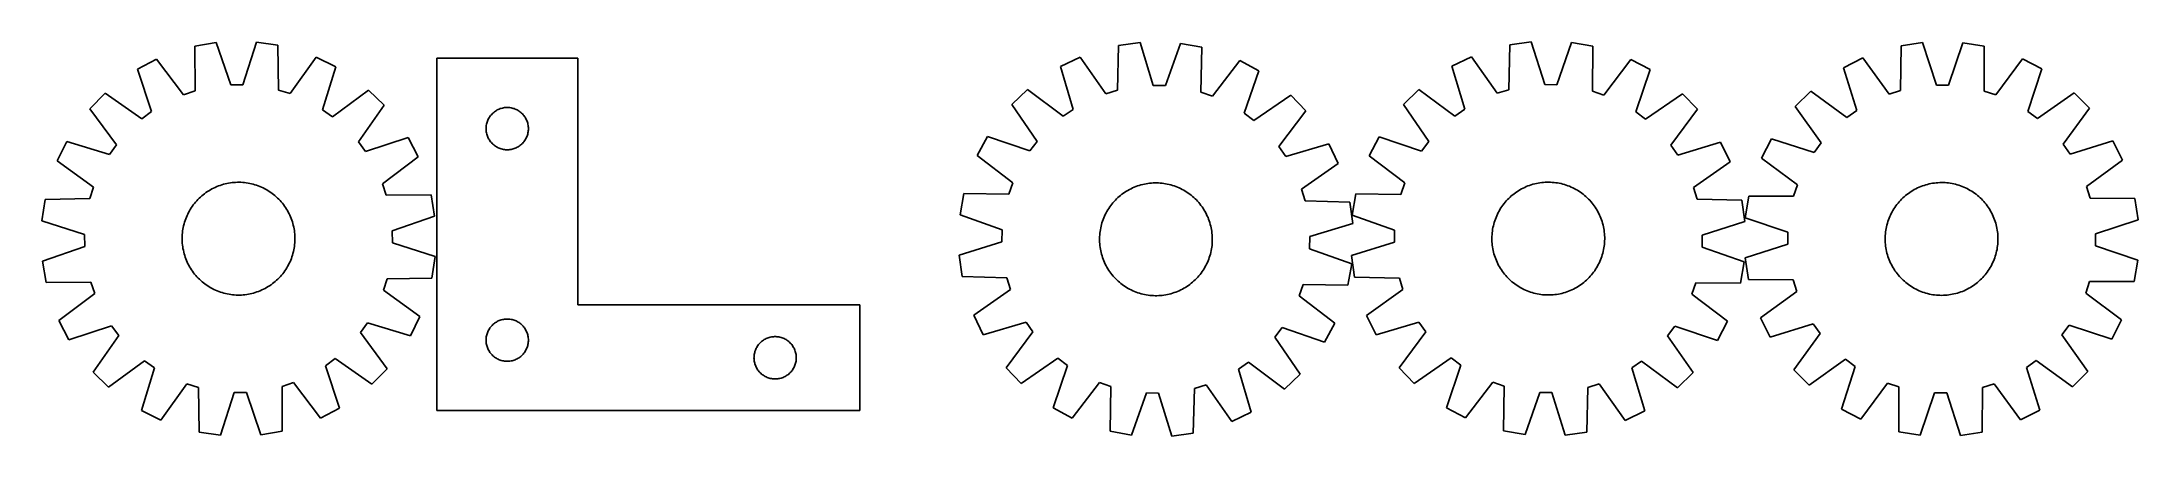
# Model space of a CAD drawing. Header units: millimetres. Extents: x 7 to 1493, y 7 to 286.
import ezdxf

# ---------------------------------------------------------------- set-up
doc = ezdxf.new("R2010")
doc.units = ezdxf.units.MM
doc.layers.add('CUT', color=7, linetype='CONTINUOUS', true_color=0x000000)

msp = doc.modelspace()

# ---------------------------------------------------------------- linework, layer by layer
at = {"layer": 'CUT'}
for p, q in [((130.291671, 285.606727), (115.123759, 283.025057)), ((115.123759, 283.025057), (115.314137, 251.261265)), ((140.62036, 255.568536), (130.291671, 285.606727)), ((158.828628, 285.935222), (149.194136, 255.66723)), ((174.051948, 283.703393), (158.828628, 285.935222)), ((174.592804, 251.943635), (174.051948, 283.703393)), ((770.315181, 283.54067), (769.442664, 251.788293)), ((785.56098, 285.613389), (770.315181, 283.54067)), ((794.878835, 255.246428), (785.56098, 285.613389)), ((814.09295, 284.986879), (803.451112, 255.058196)), ((829.233072, 282.24694), (814.09295, 284.986879)), ((1047.75063, 283.886315), (1047.065534, 252.129341)), ((1062.98393, 286.04898), (1047.75063, 283.886315)), ((1072.480852, 255.737543), (1062.98393, 286.04898)), ((1091.5191, 285.59088), (1081.054091, 255.59991)), ((1106.67513, 282.940349), (1091.5191, 285.59088)), ((1106.340491, 251.177749), (1106.67513, 282.940349)), ((1325.267408, 283.350011), (1324.90669, 251.587697)), ((1340.477825, 285.668146), (1325.267408, 283.350011)), ((1350.283831, 255.455284), (1340.477825, 285.668146)), ((1369.016186, 285.501507), (1358.858028, 255.405218)), ((1384.198496, 283.005906), (1369.016186, 285.501507)), ((1384.188274, 251.241545), (1384.198496, 283.005906)), ((88.085011, 273.894235), (74.45725, 266.75178)), ((107.19049, 248.517958), (88.085011, 273.894235)), ((201.293718, 275.197406), (182.777448, 249.388057)), ((215.082283, 268.370545), (201.293718, 275.197406)), ((205.782362, 237.998087), (215.082283, 268.370545)), ((386.720519, 274.546693), (286.720519, 274.546693)), ((286.720519, 274.546693), (286.720519, 24.546693)), ((386.720519, 99.546693), (386.720519, 274.546693)), ((742.986063, 275.319653), (729.126952, 268.63717)), ((729.126952, 268.63717), (738.109163, 238.169241)), ((761.231777, 249.318332), (742.986063, 275.319653)), ((828.710971, 250.486869), (829.233072, 282.24694)), ((856.174985, 272.83423), (836.805525, 247.65887)), ((869.727409, 265.549839), (856.174985, 272.83423)), ((1020.470509, 275.504141), (1006.65108, 268.739976)), ((1006.65108, 268.739976), (1015.81296, 238.325593)), ((1038.869368, 249.610962), (1020.470509, 275.504141)), ((1133.672129, 273.686817), (1114.451594, 248.397575)), ((1147.26731, 266.482541), (1133.672129, 273.686817)), ((1298.074319, 274.689656), (1284.324695, 267.784702)), ((1284.324695, 267.784702), (1293.796727, 237.465477)), ((1316.736672, 248.985739), (1298.074319, 274.689656)), ((1411.288596, 274.028584), (1392.327349, 248.544357)), ((1424.956647, 266.963535), (1411.288596, 274.028584)), ((74.45725, 266.75178), (84.453862, 236.601448)), ((149.194136, 255.66723), (140.62036, 255.568536)), ((803.451112, 255.058196), (794.878835, 255.246428)), ((859.41646, 235.505554), (869.727409, 265.549839)), ((1081.054091, 255.59991), (1072.480852, 255.737543)), ((1137.133866, 236.377923), (1147.26731, 266.482541)), ((1358.858028, 255.405218), (1350.283831, 255.455284)), ((1415.131198, 236.756991), (1424.956647, 266.963535)), ((51.563452, 249.712419), (40.809821, 238.70833)), ((40.809821, 238.70833), (59.634128, 213.122784)), ((77.575543, 231.482063), (51.563452, 249.712419)), ((115.314137, 251.261265), (107.19049, 248.517958)), ((182.777448, 249.388057), (174.592804, 251.943635)), ((212.776704, 233.038394), (205.782362, 237.998087)), ((238.36225, 251.862701), (212.776704, 233.038394)), ((231.135984, 215.096979), (249.366339, 241.10907)), ((249.366339, 241.10907), (238.36225, 251.862701)), ((329.670868, 237.786875), (330.361803, 238.132227)), ((330.361803, 238.132227), (331.069601, 238.441552)), ((331.069601, 238.441552), (331.792383, 238.714031)), ((331.792383, 238.714031), (332.528235, 238.948941)), ((332.528235, 238.948941), (333.275203, 239.145658)), ((333.275203, 239.145658), (334.031308, 239.303662)), ((334.031308, 239.303662), (334.794544, 239.422533)), ((334.794544, 239.422533), (335.562887, 239.501956)), ((335.562887, 239.501956), (336.3343, 239.54172)), ((336.3343, 239.54172), (337.106738, 239.54172)), ((337.106738, 239.54172), (337.878151, 239.501956)), ((337.878151, 239.501956), (338.646494, 239.422533)), ((338.646494, 239.422533), (339.409731, 239.303662)), ((339.409731, 239.303662), (340.165835, 239.145658)), ((340.165835, 239.145658), (340.912804, 238.948941)), ((340.912804, 238.948941), (341.648655, 238.714031)), ((341.648655, 238.714031), (342.371438, 238.441552)), ((342.371438, 238.441552), (343.079235, 238.132227)), ((343.079235, 238.132227), (343.77017, 237.786875)), ((705.67585, 252.373356), (694.560053, 241.735235)), ((694.560053, 241.735235), (712.517751, 215.53417)), ((731.063405, 233.282866), (705.67585, 252.373356)), ((738.109163, 238.169241), (731.063405, 233.282866)), ((769.442664, 251.788293), (761.231777, 249.318332)), ((836.805525, 247.65887), (828.710971, 250.486869)), ((892.442004, 248.272311), (866.240938, 230.314613)), ((903.080125, 237.156514), (892.442004, 248.272311)), ((983.296378, 252.338034), (972.243562, 241.634492)), ((972.243562, 241.634492), (990.355589, 215.539871)), ((1008.796165, 233.397717), (983.296378, 252.338034)), ((1015.81296, 238.325593), (1008.796165, 233.397717)), ((1047.065534, 252.129341), (1038.869368, 249.610962)), ((1114.451594, 248.397575), (1106.340491, 251.177749)), ((1170.083484, 249.339378), (1143.988863, 231.227351)), ((1161.846709, 212.786775), (1180.787026, 238.286562)), ((1180.787026, 238.286562), (1170.083484, 249.339378)), ((1261.138728, 251.145087), (1250.195807, 240.329218)), ((1250.195807, 240.329218), (1268.573401, 214.420942)), ((1286.830628, 232.466194), (1261.138728, 251.145087)), ((1324.90669, 251.587697), (1316.736672, 248.985739)), ((1392.327349, 248.544357), (1384.188274, 251.241545)), ((1447.946718, 250.054294), (1422.038442, 231.6767)), ((1440.083695, 213.419473), (1458.762587, 239.111373)), ((1458.762587, 239.111373), (1447.946718, 250.054294)), ((84.453862, 236.601448), (77.575543, 231.482063)), ((321.720519, 224.546693), (321.740408, 225.318874)), ((321.740408, 223.774511), (321.720519, 224.546693)), ((321.740408, 225.318874), (321.800021, 226.089008)), ((321.800021, 223.004378), (321.740408, 223.774511)), ((321.800021, 226.089008), (321.899201, 226.855051)), ((321.899201, 222.238334), (321.800021, 223.004378)), ((321.899201, 226.855051), (322.037684, 227.614974)), ((322.037684, 227.614974), (322.215103, 228.366759)), ((322.215103, 228.366759), (322.430988, 229.108415)), ((322.430988, 229.108415), (322.684767, 229.837974)), ((322.684767, 229.837974), (322.975766, 230.553501)), ((322.975766, 230.553501), (323.303213, 231.2531)), ((323.303213, 231.2531), (323.666241, 231.934914)), ((323.666241, 231.934914), (324.063886, 232.597136)), ((324.063886, 232.597136), (324.495094, 233.238009)), ((324.495094, 233.238009), (324.958722, 233.855835)), ((324.958722, 233.855835), (325.45354, 234.448974)), ((325.45354, 234.448974), (325.978236, 235.015855)), ((325.978236, 235.015855), (326.531419, 235.554973)), ((326.531419, 235.554973), (327.111621, 236.064899)), ((327.111621, 236.064899), (327.717305, 236.544281)), ((327.717305, 236.544281), (328.346863, 236.991848)), ((328.346863, 236.991848), (328.998627, 237.406412)), ((328.998627, 237.406412), (329.670868, 237.786875)), ((343.77017, 237.786875), (344.442411, 237.406412)), ((344.442411, 237.406412), (345.094175, 236.991848)), ((345.094175, 236.991848), (345.723733, 236.544281)), ((345.723733, 236.544281), (346.329417, 236.064899)), ((346.329417, 236.064899), (346.909619, 235.554973)), ((346.909619, 235.554973), (347.462802, 235.015855)), ((347.462802, 235.015855), (347.987498, 234.448974)), ((347.987498, 234.448974), (348.482316, 233.855835)), ((348.482316, 233.855835), (348.945944, 233.238009)), ((348.945944, 233.238009), (349.377153, 232.597136)), ((349.377153, 232.597136), (349.774798, 231.934914)), ((349.774798, 231.934914), (350.137825, 231.2531)), ((350.137825, 231.2531), (350.465273, 230.553501)), ((350.465273, 230.553501), (350.756271, 229.837974)), ((350.756271, 229.837974), (351.01005, 229.108415)), ((351.01005, 229.108415), (351.225935, 228.366759)), ((351.225935, 228.366759), (351.403354, 227.614974)), ((351.403354, 227.614974), (351.541838, 226.855051)), ((351.541838, 226.855051), (351.641017, 226.089008)), ((351.641017, 223.004378), (351.541838, 222.238334)), ((351.641017, 226.089008), (351.70063, 225.318874)), ((351.70063, 223.774511), (351.641017, 223.004378)), ((351.70063, 225.318874), (351.720519, 224.546693)), ((351.720519, 224.546693), (351.70063, 223.774511)), ((866.240938, 230.314613), (859.41646, 235.505554)), ((883.989635, 211.768959), (903.080125, 237.156514)), ((1143.988863, 231.227351), (1137.133866, 236.377923)), ((1293.796727, 237.465477), (1286.830628, 232.466194)), ((1422.038442, 231.6767), (1415.131198, 236.756991)), ((24.301976, 215.428362), (17.475116, 201.639797)), ((54.674435, 206.128442), (24.301976, 215.428362)), ((59.634128, 213.122784), (54.674435, 206.128442)), ((236.255368, 208.21866), (231.135984, 215.096979)), ((266.4057, 218.215272), (236.255368, 208.21866)), ((273.548156, 204.587511), (266.4057, 218.215272)), ((322.037684, 221.478412), (321.899201, 222.238334)), ((322.215103, 220.726626), (322.037684, 221.478412)), ((322.430988, 219.98497), (322.215103, 220.726626)), ((322.684767, 219.255411), (322.430988, 219.98497)), ((322.975766, 218.539884), (322.684767, 219.255411)), ((323.303213, 217.840286), (322.975766, 218.539884)), ((323.666241, 217.158472), (323.303213, 217.840286)), ((324.063886, 216.49625), (323.666241, 217.158472)), ((324.495094, 215.855376), (324.063886, 216.49625)), ((324.958722, 215.23755), (324.495094, 215.855376)), ((325.45354, 214.644411), (324.958722, 215.23755)), ((325.978236, 214.07753), (325.45354, 214.644411)), ((326.531419, 213.538412), (325.978236, 214.07753)), ((327.111621, 213.028486), (326.531419, 213.538412)), ((327.717305, 212.549104), (327.111621, 213.028486)), ((328.346863, 212.101537), (327.717305, 212.549104)), ((328.998627, 211.686973), (328.346863, 212.101537)), ((329.670868, 211.306511), (328.998627, 211.686973)), ((330.361803, 210.961159), (329.670868, 211.306511)), ((331.069601, 210.651833), (330.361803, 210.961159)), ((331.792383, 210.379354), (331.069601, 210.651833)), ((332.528235, 210.144445), (331.792383, 210.379354)), ((333.275203, 209.947727), (332.528235, 210.144445)), ((334.031308, 209.789723), (333.275203, 209.947727)), ((334.794544, 209.670853), (334.031308, 209.789723)), ((335.562887, 209.59143), (334.794544, 209.670853)), ((336.3343, 209.551666), (335.562887, 209.59143)), ((337.106738, 209.551666), (336.3343, 209.551666)), ((337.878151, 209.59143), (337.106738, 209.551666)), ((338.646494, 209.670853), (337.878151, 209.59143)), ((339.409731, 209.789723), (338.646494, 209.670853)), ((340.165835, 209.947727), (339.409731, 209.789723)), ((340.912804, 210.144445), (340.165835, 209.947727)), ((341.648655, 210.379354), (340.912804, 210.144445)), ((342.371438, 210.651833), (341.648655, 210.379354)), ((343.079235, 210.961159), (342.371438, 210.651833)), ((343.77017, 211.306511), (343.079235, 210.961159)), ((344.442411, 211.686973), (343.77017, 211.306511)), ((345.094175, 212.101537), (344.442411, 211.686973)), ((345.723733, 212.549104), (345.094175, 212.101537)), ((346.329417, 213.028486), (345.723733, 212.549104)), ((346.909619, 213.538412), (346.329417, 213.028486)), ((347.462802, 214.07753), (346.909619, 213.538412)), ((347.987498, 214.644411), (347.462802, 214.07753)), ((348.482316, 215.23755), (347.987498, 214.644411)), ((348.945944, 215.855376), (348.482316, 215.23755)), ((349.377153, 216.49625), (348.945944, 215.855376)), ((349.774798, 217.158472), (349.377153, 216.49625)), ((350.137825, 217.840286), (349.774798, 217.158472)), ((350.465273, 218.539884), (350.137825, 217.840286)), ((350.756271, 219.255411), (350.465273, 218.539884)), ((351.01005, 219.98497), (350.756271, 219.255411)), ((351.225935, 220.726626), (351.01005, 219.98497)), ((351.403354, 221.478412), (351.225935, 220.726626)), ((351.541838, 222.238334), (351.403354, 221.478412)), ((677.282524, 219.02064), (669.998133, 205.468216)), ((707.32681, 208.709691), (677.282524, 219.02064)), ((712.517751, 215.53417), (707.32681, 208.709691)), ((888.87601, 204.723201), (883.989635, 211.768959)), ((919.343938, 213.705412), (888.87601, 204.723201)), ((926.026422, 199.846301), (919.343938, 213.705412)), ((955.100399, 218.818318), (947.896123, 205.223137)), ((985.205018, 208.684874), (955.100399, 218.818318)), ((990.355589, 215.539871), (985.205018, 208.684874)), ((1166.774585, 205.76998), (1161.846709, 212.786775)), ((1197.188968, 214.93186), (1166.774585, 205.76998)), ((1203.953133, 201.112431), (1197.188968, 214.93186)), ((1233.286566, 217.339147), (1226.221517, 203.671096)), ((1263.49311, 207.513698), (1233.286566, 217.339147)), ((1268.573401, 214.420942), (1263.49311, 207.513698)), ((1445.082977, 206.453374), (1440.083695, 213.419473)), ((1475.402202, 215.925406), (1445.082977, 206.453374)), ((1482.307156, 202.175782), (1475.402202, 215.925406)), ((17.475116, 201.639797), (43.284465, 183.123527)), ((248.171879, 185.482032), (273.548156, 204.587511)), ((669.998133, 205.468216), (695.173493, 186.098756)), ((900.025101, 181.600587), (926.026422, 199.846301)), ((947.896123, 205.223137), (973.185365, 186.002602)), ((1178.059954, 182.713572), (1203.953133, 201.112431)), ((1226.221517, 203.671096), (1251.705745, 184.709849)), ((1456.603239, 183.513429), (1482.307156, 202.175782)), ((43.284465, 183.123527), (40.728887, 174.938884)), ((121.039529, 177.634855), (122.029604, 178.40865)), ((122.029604, 178.40865), (123.043495, 179.150965)), ((123.043495, 179.150965), (124.080203, 179.861067)), ((124.080203, 179.861067), (125.138703, 180.538254)), ((125.138703, 180.538254), (126.217953, 181.181859)), ((126.217953, 181.181859), (127.316886, 181.791246)), ((127.316886, 181.791246), (128.434418, 182.365814)), ((128.434418, 182.365814), (129.569447, 182.904996)), ((129.569447, 182.904996), (130.720851, 183.40826)), ((130.720851, 183.40826), (131.887495, 183.875109)), ((131.887495, 183.875109), (133.068228, 184.305083)), ((133.068228, 184.305083), (134.261884, 184.697757)), ((134.261884, 184.697757), (135.467285, 185.052743)), ((135.467285, 185.052743), (136.683241, 185.369692)), ((136.683241, 185.369692), (137.908554, 185.64829)), ((137.908554, 185.64829), (139.142012, 185.888262)), ((139.142012, 185.888262), (140.3824, 186.089373)), ((140.3824, 186.089373), (141.628492, 186.251422)), ((141.628492, 186.251422), (142.87906, 186.374251)), ((142.87906, 186.374251), (144.132869, 186.457738)), ((144.132869, 186.457738), (145.388682, 186.501801)), ((145.388682, 186.501801), (146.645259, 186.506396)), ((146.645259, 186.506396), (147.90136, 186.471519)), ((147.90136, 186.471519), (149.155746, 186.397204)), ((149.155746, 186.397204), (150.407179, 186.283524)), ((150.407179, 186.283524), (151.654423, 186.130592)), ((151.654423, 186.130592), (152.896248, 185.938558)), ((152.896248, 185.938558), (154.131429, 185.707613)), ((154.131429, 185.707613), (155.358746, 185.437983)), ((155.358746, 185.437983), (156.576988, 185.129936)), ((156.576988, 185.129936), (157.784953, 184.783775)), ((157.784953, 184.783775), (158.981448, 184.399841)), ((158.981448, 184.399841), (160.165294, 183.978514)), ((160.165294, 183.978514), (161.335321, 183.52021)), ((161.335321, 183.52021), (162.490375, 183.02538)), ((162.490375, 183.02538), (163.629317, 182.494513)), ((163.629317, 182.494513), (164.751021, 181.928133)), ((164.751021, 181.928133), (165.854381, 181.326799)), ((165.854381, 181.326799), (166.938309, 180.691105)), ((166.938309, 180.691105), (168.001734, 180.021677)), ((168.001734, 180.021677), (169.043607, 179.319176)), ((169.043607, 179.319176), (170.0629, 178.584296)), ((170.0629, 178.584296), (171.058607, 177.817762)), ((250.915185, 177.358385), (248.171879, 185.482032)), ((660.585423, 178.526303), (657.845485, 163.386181)), ((692.345495, 178.004202), (660.585423, 178.526303)), ((695.173493, 186.098756), (692.345495, 178.004202)), ((772.701375, 178.01154), (773.716786, 178.751776)), ((773.716786, 178.751776), (774.754946, 179.459751)), ((774.754946, 179.459751), (775.814833, 180.134768)), ((775.814833, 180.134768), (776.895399, 180.776159)), ((776.895399, 180.776159), (777.995579, 181.383293)), ((777.995579, 181.383293), (779.114286, 181.95557)), ((779.114286, 181.95557), (780.250417, 182.492424)), ((780.250417, 182.492424), (781.402851, 182.993328)), ((781.402851, 182.993328), (782.570449, 183.457785)), ((782.570449, 183.457785), (783.752061, 183.885338)), ((783.752061, 183.885338), (784.946519, 184.275564)), ((784.946519, 184.275564), (786.152645, 184.628079)), ((786.152645, 184.628079), (787.369248, 184.942535)), ((787.369248, 184.942535), (788.595129, 185.218622)), ((788.595129, 185.218622), (789.829077, 185.456066)), ((789.829077, 185.456066), (791.069874, 185.654634)), ((791.069874, 185.654634), (792.316296, 185.814129)), ((792.316296, 185.814129), (793.567113, 185.934395)), ((793.567113, 185.934395), (794.82109, 186.015312)), ((794.82109, 186.015312), (796.076991, 186.056801)), ((796.076991, 186.056801), (797.333574, 186.058821)), ((797.333574, 186.058821), (798.589602, 186.021369)), ((798.589602, 186.021369), (799.843833, 185.944483)), ((799.843833, 185.944483), (801.09503, 185.828239)), ((801.09503, 185.828239), (802.341958, 185.672751)), ((802.341958, 185.672751), (803.583387, 185.478173)), ((803.583387, 185.478173), (804.818092, 185.244697)), ((804.818092, 185.244697), (806.044853, 184.972553)), ((806.044853, 184.972553), (807.262462, 184.662009)), ((807.262462, 184.662009), (808.469714, 184.313373)), ((808.469714, 184.313373), (809.665421, 183.926988)), ((809.665421, 183.926988), (810.8484, 183.503236)), ((810.8484, 183.503236), (812.017486, 183.042534)), ((812.017486, 183.042534), (813.171524, 182.545338)), ((813.171524, 182.545338), (814.309375, 182.012138)), ((814.309375, 182.012138), (815.429916, 181.443461)), ((815.429916, 181.443461), (816.532042, 180.839867)), ((816.532042, 180.839867), (817.614664, 180.201952)), ((817.614664, 180.201952), (818.676715, 179.530346)), ((818.676715, 179.530346), (819.717146, 178.825712)), ((819.717146, 178.825712), (820.734931, 178.088744)), ((902.495062, 173.3897), (900.025101, 181.600587)), ((973.185365, 186.002602), (970.405191, 177.891498)), ((1050.759629, 178.373107), (1051.770653, 179.119323)), ((1051.770653, 179.119323), (1052.804617, 179.833413)), ((1052.804617, 179.833413), (1053.860501, 180.514673)), ((1053.860501, 180.514673), (1054.937263, 181.162431)), ((1054.937263, 181.162431), (1056.03384, 181.776048)), ((1056.03384, 181.776048), (1057.14915, 182.354917)), ((1057.14915, 182.354917), (1058.282093, 182.898468)), ((1058.282093, 182.898468), (1059.43155, 183.406165)), ((1059.43155, 183.406165), (1060.596387, 183.877505)), ((1060.596387, 183.877505), (1061.775454, 184.312025)), ((1061.775454, 184.312025), (1062.967588, 184.709294)), ((1062.967588, 184.709294), (1064.171612, 185.068922)), ((1064.171612, 185.068922), (1065.386339, 185.390553)), ((1065.386339, 185.390553), (1066.610569, 185.67387)), ((1066.610569, 185.67387), (1067.843093, 185.918593)), ((1067.843093, 185.918593), (1069.082697, 186.124481)), ((1069.082697, 186.124481), (1070.328156, 186.29133)), ((1070.328156, 186.29133), (1071.578241, 186.418976)), ((1071.578241, 186.418976), (1072.831719, 186.507293)), ((1072.831719, 186.507293), (1074.087353, 186.556194)), ((1074.087353, 186.556194), (1075.343903, 186.56563)), ((1075.343903, 186.56563), (1076.600129, 186.535592)), ((1076.600129, 186.535592), (1077.854792, 186.46611)), ((1077.854792, 186.46611), (1079.106653, 186.357253)), ((1079.106653, 186.357253), (1080.354478, 186.209127)), ((1080.354478, 186.209127), (1081.597034, 186.021879)), ((1081.597034, 186.021879), (1082.833095, 185.795694)), ((1082.833095, 185.795694), (1084.061441, 185.530795)), ((1084.061441, 185.530795), (1085.280861, 185.227444)), ((1085.280861, 185.227444), (1086.490151, 184.885939)), ((1086.490151, 184.885939), (1087.688117, 184.506618)), ((1087.688117, 184.506618), (1088.873577, 184.089855)), ((1088.873577, 184.089855), (1090.045361, 183.636062)), ((1090.045361, 183.636062), (1091.202313, 183.145686)), ((1091.202313, 183.145686), (1092.343291, 182.619211)), ((1092.343291, 182.619211), (1093.46717, 182.057157)), ((1093.46717, 182.057157), (1094.572839, 181.460079)), ((1094.572839, 181.460079), (1095.659207, 180.828565)), ((1095.659207, 180.828565), (1096.725204, 180.163239)), ((1096.725204, 180.163239), (1097.769776, 179.464757)), ((1097.769776, 179.464757), (1098.791892, 178.73381)), ((1098.791892, 178.73381), (1099.790545, 177.971118)), ((1180.578333, 174.517406), (1178.059954, 182.713572)), ((1251.705745, 184.709849), (1249.008556, 176.570774)), ((1329.353884, 177.873038), (1330.357234, 178.629541)), ((1330.357234, 178.629541), (1331.383851, 179.354154)), ((1331.383851, 179.354154), (1332.432722, 180.046163)), ((1332.432722, 180.046163), (1333.502812, 180.704884)), ((1333.502812, 180.704884), (1334.593065, 181.329669)), ((1334.593065, 181.329669), (1335.702405, 181.919899)), ((1335.702405, 181.919899), (1336.829737, 182.474992)), ((1336.829737, 182.474992), (1337.973949, 182.994402)), ((1337.973949, 182.994402), (1339.133911, 183.477615)), ((1339.133911, 183.477615), (1340.308479, 183.924154)), ((1340.308479, 183.924154), (1341.496493, 184.333578)), ((1341.496493, 184.333578), (1342.696782, 184.705484)), ((1342.696782, 184.705484), (1343.90816, 185.039505)), ((1343.90816, 185.039505), (1345.129432, 185.33531)), ((1345.129432, 185.33531), (1346.359394, 185.592608)), ((1346.359394, 185.592608), (1347.59683, 185.811146)), ((1347.59683, 185.811146), (1348.84052, 185.990706)), ((1348.84052, 185.990706), (1350.089236, 186.131113)), ((1350.089236, 186.131113), (1351.341747, 186.232228)), ((1351.341747, 186.232228), (1352.596815, 186.29395)), ((1352.596815, 186.29395), (1353.853203, 186.316219)), ((1353.853203, 186.316219), (1355.109671, 186.299013)), ((1355.109671, 186.299013), (1356.364978, 186.242349)), ((1356.364978, 186.242349), (1357.617886, 186.146283)), ((1357.617886, 186.146283), (1358.867158, 186.010909)), ((1358.867158, 186.010909), (1360.111561, 185.836362)), ((1360.111561, 185.836362), (1361.349868, 185.622813)), ((1361.349868, 185.622813), (1362.580856, 185.370473)), ((1362.580856, 185.370473), (1363.803311, 185.079592)), ((1363.803311, 185.079592), (1365.016025, 184.750456)), ((1365.016025, 184.750456), (1366.217803, 184.38339)), ((1366.217803, 184.38339), (1367.407457, 183.978756)), ((1367.407457, 183.978756), (1368.583815, 183.536954)), ((1368.583815, 183.536954), (1369.745715, 183.05842)), ((1369.745715, 183.05842), (1370.892011, 182.543626)), ((1370.892011, 182.543626), (1372.021571, 181.993079)), ((1372.021571, 181.993079), (1373.13328, 181.407325)), ((1373.13328, 181.407325), (1374.226042, 180.786939)), ((1374.226042, 180.786939), (1375.298778, 180.132535)), ((1375.298778, 180.132535), (1376.35043, 179.444759)), ((1376.35043, 179.444759), (1377.379958, 178.724288)), ((1377.379958, 178.724288), (1378.386349, 177.971835)), ((1459.205197, 175.343411), (1456.603239, 183.513429)), ((8.969129, 174.398028), (6.7373, 159.174707)), ((40.728887, 174.938884), (8.969129, 174.398028)), ((109.647142, 162.836455), (110.178009, 163.975396)), ((110.178009, 163.975396), (110.744389, 165.097101)), ((110.744389, 165.097101), (111.345723, 166.200461)), ((111.345723, 166.200461), (111.981417, 167.284389)), ((111.981417, 167.284389), (112.650845, 168.347814)), ((112.650845, 168.347814), (113.353346, 169.389687)), ((113.353346, 169.389687), (114.088226, 170.40898)), ((114.088226, 170.40898), (114.85476, 171.404687)), ((114.85476, 171.404687), (115.652192, 172.375825)), ((115.652192, 172.375825), (116.479734, 173.321436)), ((116.479734, 173.321436), (117.336571, 174.240587)), ((117.336571, 174.240587), (118.221856, 175.13237)), ((118.221856, 175.13237), (119.134715, 175.995906)), ((119.134715, 175.995906), (120.074249, 176.830342)), ((120.074249, 176.830342), (121.039529, 177.634855)), ((171.058607, 177.817762), (172.029746, 177.02033)), ((172.029746, 177.02033), (172.975357, 176.192788)), ((172.975357, 176.192788), (173.894507, 175.335951)), ((173.894507, 175.335951), (174.78629, 174.450666)), ((174.78629, 174.450666), (175.649826, 173.537806)), ((175.649826, 173.537806), (176.484262, 172.598273)), ((176.484262, 172.598273), (177.288775, 171.632992)), ((177.288775, 171.632992), (178.062571, 170.642918)), ((178.062571, 170.642918), (178.804886, 169.629027)), ((178.804886, 169.629027), (179.514987, 168.592319)), ((179.514987, 168.592319), (180.192174, 167.533818)), ((180.192174, 167.533818), (180.835779, 166.454569)), ((180.835779, 166.454569), (181.445166, 165.355636)), ((181.445166, 165.355636), (182.019734, 164.238103)), ((182.019734, 164.238103), (182.558917, 163.103075)), ((282.678978, 177.548762), (250.915185, 177.358385)), ((285.260647, 162.380851), (282.678978, 177.548762)), ((760.287025, 162.464755), (760.820225, 163.602606)), ((760.820225, 163.602606), (761.388903, 164.723147)), ((761.388903, 164.723147), (761.992497, 165.825273)), ((761.992497, 165.825273), (762.630411, 166.907895)), ((762.630411, 166.907895), (763.302017, 167.969946)), ((763.302017, 167.969946), (764.006652, 169.010378)), ((764.006652, 169.010378), (764.743619, 170.028162)), ((764.743619, 170.028162), (765.512192, 171.022296)), ((765.512192, 171.022296), (766.311613, 171.991798)), ((766.311613, 171.991798), (767.141092, 172.935711)), ((767.141092, 172.935711), (767.99981, 173.853104)), ((767.99981, 173.853104), (768.886921, 174.743071)), ((768.886921, 174.743071), (769.801548, 175.604734)), ((769.801548, 175.604734), (770.74279, 176.437243)), ((770.74279, 176.437243), (771.709717, 177.239775)), ((771.709717, 177.239775), (772.701375, 178.01154)), ((820.734931, 178.088744), (821.729065, 177.320171)), ((821.729065, 177.320171), (822.698567, 176.520751)), ((822.698567, 176.520751), (823.64248, 175.691272)), ((823.64248, 175.691272), (824.559873, 174.832554)), ((824.559873, 174.832554), (825.44984, 173.945443)), ((825.44984, 173.945443), (826.311503, 173.030815)), ((826.311503, 173.030815), (827.144011, 172.089573)), ((827.144011, 172.089573), (827.946544, 171.122646)), ((827.946544, 171.122646), (828.718309, 170.130988)), ((828.718309, 170.130988), (829.458545, 169.115578)), ((829.458545, 169.115578), (830.16652, 168.077417)), ((830.16652, 168.077417), (830.841536, 167.017531)), ((830.841536, 167.017531), (831.482928, 165.936964)), ((831.482928, 165.936964), (832.090062, 164.836784)), ((832.090062, 164.836784), (832.662338, 163.718077)), ((832.662338, 163.718077), (833.199193, 162.581946)), ((934.247439, 172.517182), (902.495062, 173.3897)), ((936.320158, 157.271384), (934.247439, 172.517182)), ((938.642591, 178.226138), (935.99206, 163.070108)), ((970.405191, 177.891498), (938.642591, 178.226138)), ((1038.437254, 162.753321), (1038.963729, 163.894299)), ((1038.963729, 163.894299), (1039.525783, 165.018178)), ((1039.525783, 165.018178), (1040.122862, 166.123847)), ((1040.122862, 166.123847), (1040.754376, 167.210215)), ((1040.754376, 167.210215), (1041.419701, 168.276212)), ((1041.419701, 168.276212), (1042.118183, 169.320784)), ((1042.118183, 169.320784), (1042.84913, 170.3429)), ((1042.84913, 170.3429), (1043.611823, 171.341553)), ((1043.611823, 171.341553), (1044.405507, 172.315756)), ((1044.405507, 172.315756), (1045.2294, 173.264549)), ((1045.2294, 173.264549), (1046.082689, 174.186994)), ((1046.082689, 174.186994), (1046.964532, 175.082181)), ((1046.964532, 175.082181), (1047.874058, 175.949227)), ((1047.874058, 175.949227), (1048.810369, 176.787277)), ((1048.810369, 176.787277), (1049.772543, 177.595503)), ((1049.772543, 177.595503), (1050.759629, 178.373107)), ((1099.790545, 177.971118), (1100.764748, 177.177433)), ((1100.764748, 177.177433), (1101.713541, 176.35354)), ((1101.713541, 176.35354), (1102.635986, 175.500251)), ((1102.635986, 175.500251), (1103.531173, 174.618408)), ((1103.531173, 174.618408), (1104.398219, 173.708882)), ((1104.398219, 173.708882), (1105.236269, 172.772571)), ((1105.236269, 172.772571), (1106.044495, 171.810397)), ((1106.044495, 171.810397), (1106.822099, 170.823311)), ((1106.822099, 170.823311), (1107.568315, 169.812288)), ((1107.568315, 169.812288), (1108.282405, 168.778323)), ((1108.282405, 168.778323), (1108.963665, 167.722439)), ((1108.963665, 167.722439), (1109.611423, 166.645677)), ((1109.611423, 166.645677), (1110.22504, 165.5491)), ((1110.22504, 165.5491), (1110.803909, 164.43379)), ((1110.803909, 164.43379), (1111.347461, 163.300847)), ((1212.335307, 173.83231), (1180.578333, 174.517406)), ((1214.497972, 158.59901), (1212.335307, 173.83231)), ((1217.244195, 176.580996), (1214.748594, 161.398686)), ((1249.008556, 176.570774), (1217.244195, 176.580996)), ((1317.706475, 163.274511), (1318.257022, 164.404071)), ((1318.257022, 164.404071), (1318.842776, 165.51578)), ((1318.842776, 165.51578), (1319.463162, 166.608542)), ((1319.463162, 166.608542), (1320.117566, 167.681278)), ((1320.117566, 167.681278), (1320.805342, 168.73293)), ((1320.805342, 168.73293), (1321.525813, 169.762458)), ((1321.525813, 169.762458), (1322.278266, 170.768849)), ((1322.278266, 170.768849), (1323.061959, 171.751107)), ((1323.061959, 171.751107), (1323.876119, 172.708265)), ((1323.876119, 172.708265), (1324.719942, 173.639376)), ((1324.719942, 173.639376), (1325.592596, 174.543523)), ((1325.592596, 174.543523), (1326.493219, 175.419814)), ((1326.493219, 175.419814), (1327.420923, 176.267382)), ((1327.420923, 176.267382), (1328.374791, 177.085393)), ((1328.374791, 177.085393), (1329.353884, 177.873038)), ((1378.386349, 177.971835), (1379.368607, 177.188142)), ((1379.368607, 177.188142), (1380.325765, 176.373982)), ((1380.325765, 176.373982), (1381.256876, 175.530159)), ((1381.256876, 175.530159), (1382.161024, 174.657505)), ((1382.161024, 174.657505), (1383.037314, 173.756882)), ((1383.037314, 173.756882), (1383.884883, 172.829178)), ((1383.884883, 172.829178), (1384.702893, 171.87531)), ((1384.702893, 171.87531), (1385.490538, 170.896217)), ((1385.490538, 170.896217), (1386.247041, 169.892867)), ((1386.247041, 169.892867), (1386.971654, 168.86625)), ((1386.971654, 168.86625), (1387.663663, 167.817379)), ((1387.663663, 167.817379), (1388.322384, 166.747289)), ((1388.322384, 166.747289), (1388.947169, 165.657036)), ((1388.947169, 165.657036), (1389.537399, 164.547696)), ((1389.537399, 164.547696), (1390.092493, 163.420364)), ((1490.967511, 174.982693), (1459.205197, 175.343411)), ((1493.285646, 159.772276), (1490.967511, 174.982693)), ((6.7373, 159.174707), (37.005292, 149.540216)), ((37.005292, 149.540216), (37.103986, 140.96644)), ((106.201003, 148.24744), (106.275318, 149.501826)), ((106.275318, 149.501826), (106.388998, 150.753258)), ((106.388998, 150.753258), (106.54193, 152.000503)), ((106.54193, 152.000503), (106.733964, 153.242328)), ((106.733964, 153.242328), (106.964909, 154.477508)), ((106.964909, 154.477508), (107.234538, 155.704825)), ((107.234538, 155.704825), (107.542586, 156.923067)), ((107.542586, 156.923067), (107.888747, 158.131032)), ((107.888747, 158.131032), (108.272681, 159.327528)), ((108.272681, 159.327528), (108.694008, 160.511374)), ((108.694008, 160.511374), (109.152312, 161.681401)), ((109.152312, 161.681401), (109.647142, 162.836455)), ((182.558917, 163.103075), (183.062181, 161.951671)), ((183.062181, 161.951671), (183.52903, 160.785026)), ((183.52903, 160.785026), (183.959003, 159.604294)), ((183.959003, 159.604294), (184.351677, 158.410638)), ((184.351677, 158.410638), (184.706663, 157.205237)), ((184.706663, 157.205237), (185.023612, 155.98928)), ((185.023612, 155.98928), (185.30221, 154.763968)), ((185.30221, 154.763968), (185.542183, 153.53051)), ((185.542183, 153.53051), (185.743293, 152.290122)), ((185.743293, 152.290122), (185.905343, 151.044029)), ((185.905343, 151.044029), (186.028172, 149.793462)), ((186.028172, 149.793462), (186.111659, 148.539653)), ((255.222456, 152.052162), (285.260647, 162.380851)), ((255.32115, 143.478386), (255.222456, 152.052162)), ((657.845485, 163.386181), (687.774167, 152.744343)), ((687.774167, 152.744343), (687.585936, 144.172066)), ((756.810994, 147.882833), (756.88788, 149.137064)), ((756.88788, 149.137064), (757.004124, 150.388261)), ((757.004124, 150.388261), (757.159612, 151.635189)), ((757.159612, 151.635189), (757.35419, 152.876618)), ((757.35419, 152.876618), (757.587667, 154.111323)), ((757.587667, 154.111323), (757.859811, 155.338085)), ((757.859811, 155.338085), (758.170354, 156.555693)), ((758.170354, 156.555693), (758.518991, 157.762946)), ((758.518991, 157.762946), (758.905376, 158.958652)), ((758.905376, 158.958652), (759.329128, 160.141632)), ((759.329128, 160.141632), (759.789829, 161.310717)), ((759.789829, 161.310717), (760.287025, 162.464755)), ((833.199193, 162.581946), (833.700096, 161.429513)), ((833.700096, 161.429513), (834.164554, 160.261914)), ((834.164554, 160.261914), (834.592106, 159.080303)), ((834.592106, 159.080303), (834.982333, 157.885845)), ((834.982333, 157.885845), (835.334848, 156.679719)), ((835.334848, 156.679719), (835.649304, 155.463115)), ((835.649304, 155.463115), (835.92539, 154.237235)), ((835.92539, 154.237235), (836.162835, 153.003287)), ((836.162835, 153.003287), (836.361403, 151.76249)), ((836.361403, 151.76249), (836.520898, 150.516067)), ((836.520898, 150.516067), (836.641164, 149.265251)), ((836.641164, 149.265251), (836.722081, 148.011273)), ((905.953196, 147.953529), (936.320158, 157.271384)), ((935.99206, 163.070108), (965.983031, 152.605099)), ((965.983031, 152.605099), (965.845397, 144.03186)), ((1035.047348, 148.151137), (1035.11683, 149.4058)), ((1035.11683, 149.4058), (1035.225687, 150.657661)), ((1035.225687, 150.657661), (1035.373813, 151.905486)), ((1035.373813, 151.905486), (1035.561061, 153.148042)), ((1035.561061, 153.148042), (1035.787246, 154.384103)), ((1035.787246, 154.384103), (1036.052145, 155.612449)), ((1036.052145, 155.612449), (1036.355496, 156.831869)), ((1036.355496, 156.831869), (1036.697001, 158.041159)), ((1036.697001, 158.041159), (1037.076322, 159.239125)), ((1037.076322, 159.239125), (1037.493085, 160.424585)), ((1037.493085, 160.424585), (1037.946878, 161.596369)), ((1037.946878, 161.596369), (1038.437254, 162.753321)), ((1111.347461, 163.300847), (1111.855157, 162.15139)), ((1111.855157, 162.15139), (1112.326497, 160.986553)), ((1112.326497, 160.986553), (1112.761017, 159.807486)), ((1112.761017, 159.807486), (1113.158286, 158.615352)), ((1113.158286, 158.615352), (1113.517914, 157.411328)), ((1113.517914, 157.411328), (1113.839545, 156.196601)), ((1113.839545, 156.196601), (1114.122862, 154.972372)), ((1114.122862, 154.972372), (1114.367585, 153.739847)), ((1114.367585, 153.739847), (1114.573473, 152.500243)), ((1114.573473, 152.500243), (1114.740322, 151.254784)), ((1114.740322, 151.254784), (1114.867968, 150.004699)), ((1114.867968, 150.004699), (1114.956285, 148.751221)), ((1114.956285, 148.751221), (1115.005186, 147.495587)), ((1184.048902, 140.528849), (1184.186535, 149.102088)), ((1184.186535, 149.102088), (1214.497972, 158.59901)), ((1214.748594, 161.398686), (1244.844883, 151.240528)), ((1244.844883, 151.240528), (1244.794817, 142.666331)), ((1313.951088, 147.492171), (1314.007752, 148.747478)), ((1314.007752, 148.747478), (1314.103818, 150.000386)), ((1314.103818, 150.000386), (1314.239192, 151.249658)), ((1314.239192, 151.249658), (1314.413739, 152.494061)), ((1314.413739, 152.494061), (1314.627288, 153.732368)), ((1314.627288, 153.732368), (1314.879628, 154.963356)), ((1314.879628, 154.963356), (1315.170509, 156.185811)), ((1315.170509, 156.185811), (1315.499645, 157.398525)), ((1315.499645, 157.398525), (1315.866711, 158.600303)), ((1315.866711, 158.600303), (1316.271345, 159.789957)), ((1316.271345, 159.789957), (1316.713147, 160.966315)), ((1316.713147, 160.966315), (1317.191681, 162.128215)), ((1317.191681, 162.128215), (1317.706475, 163.274511)), ((1390.092493, 163.420364), (1390.611902, 162.276152)), ((1390.611902, 162.276152), (1391.095115, 161.11619)), ((1391.095115, 161.11619), (1391.541654, 159.941622)), ((1391.541654, 159.941622), (1391.951078, 158.753608)), ((1391.951078, 158.753608), (1392.322984, 157.553319)), ((1392.322984, 157.553319), (1392.657005, 156.341941)), ((1392.657005, 156.341941), (1392.95281, 155.120669)), ((1392.95281, 155.120669), (1393.210108, 153.890707)), ((1393.210108, 153.890707), (1393.428646, 152.653271)), ((1393.428646, 152.653271), (1393.608207, 151.409581)), ((1393.608207, 151.409581), (1393.748613, 150.160865)), ((1393.748613, 150.160865), (1393.849728, 148.908354)), ((1393.849728, 148.908354), (1393.91145, 147.653286)), ((1463.022718, 141.392073), (1463.072784, 149.96627)), ((1463.072784, 149.96627), (1493.285646, 159.772276)), ((37.103986, 140.96644), (7.065795, 130.63775)), ((106.166126, 146.991338), (106.201003, 148.24744)), ((106.170721, 145.734761), (106.166126, 146.991338)), ((106.214783, 144.478949), (106.170721, 145.734761)), ((106.29827, 143.22514), (106.214783, 144.478949)), ((106.421099, 141.974572), (106.29827, 143.22514)), ((106.583149, 140.728479), (106.421099, 141.974572)), ((106.784259, 139.488092), (106.583149, 140.728479)), ((107.024232, 138.254633), (106.784259, 139.488092)), ((107.30283, 137.029321), (107.024232, 138.254633)), ((107.619779, 135.813365), (107.30283, 137.029321)), ((107.974765, 134.607964), (107.619779, 135.813365)), ((108.367439, 133.414308), (107.974765, 134.607964)), ((184.437695, 134.887569), (184.053761, 133.691074)), ((184.783856, 136.095534), (184.437695, 134.887569)), ((185.091904, 137.313776), (184.783856, 136.095534)), ((185.361533, 138.541093), (185.091904, 137.313776)), ((185.592479, 139.776274), (185.361533, 138.541093)), ((185.784512, 141.018099), (185.592479, 139.776274)), ((185.937444, 142.265343), (185.784512, 141.018099)), ((186.051124, 143.516776), (185.937444, 142.265343)), ((186.125439, 144.771162), (186.051124, 143.516776)), ((186.111659, 148.539653), (186.155721, 147.28384)), ((186.160316, 146.027263), (186.125439, 144.771162)), ((186.155721, 147.28384), (186.160316, 146.027263)), ((285.589142, 133.843894), (255.32115, 143.478386)), ((283.357313, 118.620574), (285.589142, 133.843894)), ((687.585936, 144.172066), (657.218975, 134.854211)), ((657.218975, 134.854211), (659.291693, 119.608412)), ((756.773543, 146.626806), (756.810994, 147.882833)), ((756.775562, 145.370222), (756.773543, 146.626806)), ((756.817051, 144.114322), (756.775562, 145.370222)), ((756.897969, 142.860344), (756.817051, 144.114322)), ((757.018234, 141.609527), (756.897969, 142.860344)), ((757.17773, 140.363105), (757.018234, 141.609527)), ((757.376298, 139.122308), (757.17773, 140.363105)), ((757.613742, 137.88836), (757.376298, 139.122308)), ((757.889828, 136.66248), (757.613742, 137.88836)), ((758.204284, 135.445876), (757.889828, 136.66248)), ((758.556799, 134.23975), (758.204284, 135.445876)), ((758.947026, 133.045292), (758.556799, 134.23975)), ((835.020142, 134.362649), (834.633757, 133.166943)), ((835.368778, 135.569902), (835.020142, 134.362649)), ((835.679321, 136.78751), (835.368778, 135.569902)), ((835.951466, 138.014272), (835.679321, 136.78751)), ((836.184942, 139.248976), (835.951466, 138.014272)), ((836.37952, 140.490406), (836.184942, 139.248976)), ((836.535008, 141.737334), (836.37952, 140.490406)), ((836.651252, 142.988531), (836.535008, 141.737334)), ((836.728138, 144.242762), (836.651252, 142.988531)), ((836.722081, 148.011273), (836.76357, 146.755373)), ((836.76559, 145.498789), (836.728138, 144.242762)), ((836.76357, 146.755373), (836.76559, 145.498789)), ((905.764965, 139.381251), (905.953196, 147.953529)), ((935.693647, 128.739414), (905.764965, 139.381251)), ((965.845397, 144.03186), (935.53396, 134.534938)), ((935.53396, 134.534938), (937.696625, 119.301638)), ((1035.01731, 146.894911), (1035.047348, 148.151137)), ((1035.026747, 145.638361), (1035.01731, 146.894911)), ((1035.075647, 144.382727), (1035.026747, 145.638361)), ((1035.163964, 143.129249), (1035.075647, 144.382727)), ((1035.29161, 141.879164), (1035.163964, 143.129249)), ((1035.45846, 140.633705), (1035.29161, 141.879164)), ((1035.664347, 139.394101), (1035.45846, 140.633705)), ((1035.90907, 138.161577), (1035.664347, 139.394101)), ((1036.192387, 136.937347), (1035.90907, 138.161577)), ((1036.514018, 135.72262), (1036.192387, 136.937347)), ((1036.873646, 134.518596), (1036.514018, 135.72262)), ((1037.270916, 133.326462), (1036.873646, 134.518596)), ((1112.95561, 133.894823), (1112.538847, 132.709363)), ((1113.334931, 135.092789), (1112.95561, 133.894823)), ((1113.676436, 136.302079), (1113.334931, 135.092789)), ((1113.979787, 137.521499), (1113.676436, 136.302079)), ((1114.244686, 138.749845), (1113.979787, 137.521499)), ((1114.470871, 139.985906), (1114.244686, 138.749845)), ((1114.658119, 141.228462), (1114.470871, 139.985906)), ((1114.806245, 142.476287), (1114.658119, 141.228462)), ((1114.915102, 143.728148), (1114.806245, 142.476287)), ((1114.984584, 144.982811), (1114.915102, 143.728148)), ((1115.014622, 146.239037), (1114.984584, 144.982811)), ((1115.005186, 147.495587), (1115.014622, 146.239037)), ((1214.039873, 130.06384), (1184.048902, 140.528849)), ((1244.794817, 142.666331), (1214.581955, 132.860325)), ((1313.933882, 146.235703), (1313.951088, 147.492171)), ((1313.956151, 144.979315), (1313.933882, 146.235703)), ((1314.017873, 143.724247), (1313.956151, 144.979315)), ((1314.118988, 142.471736), (1314.017873, 143.724247)), ((1314.259395, 141.22302), (1314.118988, 142.471736)), ((1314.438955, 139.97933), (1314.259395, 141.22302)), ((1314.657493, 138.741893), (1314.438955, 139.97933)), ((1314.914791, 137.511932), (1314.657493, 138.741893)), ((1315.210596, 136.29066), (1314.914791, 137.511932)), ((1315.544617, 135.079282), (1315.210596, 136.29066)), ((1315.916523, 133.878993), (1315.544617, 135.079282)), ((1316.325948, 132.690979), (1315.916523, 133.878993)), ((1392.00089, 134.032298), (1391.596256, 132.842644)), ((1392.367956, 135.234076), (1392.00089, 134.032298)), ((1392.697092, 136.44679), (1392.367956, 135.234076)), ((1392.987974, 137.669245), (1392.697092, 136.44679)), ((1393.240313, 138.900233), (1392.987974, 137.669245)), ((1393.453862, 140.13854), (1393.240313, 138.900233)), ((1393.62841, 141.382943), (1393.453862, 140.13854)), ((1393.763783, 142.632215), (1393.62841, 141.382943)), ((1393.859849, 143.885123), (1393.763783, 142.632215)), ((1393.916513, 145.14043), (1393.859849, 143.885123)), ((1393.91145, 147.653286), (1393.933719, 146.396898)), ((1393.933719, 146.396898), (1393.916513, 145.14043)), ((1493.119007, 131.233915), (1463.022718, 141.392073)), ((7.065795, 130.63775), (9.647464, 115.469839)), ((108.797412, 132.233575), (108.367439, 133.414308)), ((109.264261, 131.066931), (108.797412, 132.233575)), ((109.767525, 129.915527), (109.264261, 131.066931)), ((110.306708, 128.780498), (109.767525, 129.915527)), ((110.881276, 127.662966), (110.306708, 128.780498)), ((111.490663, 126.564033), (110.881276, 127.662966)), ((112.134268, 125.484783), (111.490663, 126.564033)), ((112.811455, 124.426282), (112.134268, 125.484783)), ((113.521557, 123.389575), (112.811455, 124.426282)), ((114.263871, 122.375683), (113.521557, 123.389575)), ((115.037667, 121.385609), (114.263871, 122.375683)), ((115.84218, 120.420329), (115.037667, 121.385609)), ((116.676616, 119.480795), (115.84218, 120.420329)), ((117.540152, 118.567935), (116.676616, 119.480795)), ((175.846708, 119.697165), (174.989871, 118.778015)), ((176.67425, 120.642776), (175.846708, 119.697165)), ((177.471682, 121.613914), (176.67425, 120.642776)), ((178.238216, 122.609621), (177.471682, 121.613914)), ((178.973096, 123.628914), (178.238216, 122.609621)), ((179.675597, 124.670787), (178.973096, 123.628914)), ((180.345025, 125.734213), (179.675597, 124.670787)), ((180.98072, 126.81814), (180.345025, 125.734213)), ((181.582053, 127.921501), (180.98072, 126.81814)), ((182.148433, 129.043205), (181.582053, 127.921501)), ((182.6793, 130.182146), (182.148433, 129.043205)), ((183.17413, 131.337201), (182.6793, 130.182146)), ((183.632434, 132.507228), (183.17413, 131.337201)), ((184.053761, 133.691074), (183.632434, 132.507228)), ((659.291693, 119.608412), (691.044071, 118.735895)), ((759.374579, 131.863681), (758.947026, 133.045292)), ((759.839036, 130.696082), (759.374579, 131.863681)), ((760.339939, 129.543649), (759.839036, 130.696082)), ((760.876794, 128.407518), (760.339939, 129.543649)), ((761.449071, 127.28881), (760.876794, 128.407518)), ((762.056204, 126.18863), (761.449071, 127.28881)), ((762.697596, 125.108064), (762.056204, 126.18863)), ((763.372612, 124.048178), (762.697596, 125.108064)), ((764.080588, 123.010017), (763.372612, 124.048178)), ((764.820823, 121.994606), (764.080588, 123.010017)), ((765.592588, 121.002948), (764.820823, 121.994606)), ((766.395121, 120.036021), (765.592588, 121.002948)), ((767.22763, 119.09478), (766.395121, 120.036021)), ((768.089293, 118.180152), (767.22763, 119.09478)), ((826.398041, 119.189884), (825.539322, 118.272491)), ((827.22752, 120.133797), (826.398041, 119.189884)), ((828.02694, 121.103299), (827.22752, 120.133797)), ((828.795513, 122.097432), (828.02694, 121.103299)), ((829.532481, 123.115217), (828.795513, 122.097432)), ((830.237115, 124.155648), (829.532481, 123.115217)), ((830.908721, 125.217699), (830.237115, 124.155648)), ((831.546636, 126.300322), (830.908721, 125.217699)), ((832.15023, 127.402448), (831.546636, 126.300322)), ((832.718907, 128.522989), (832.15023, 127.402448)), ((833.252107, 129.66084), (832.718907, 128.522989)), ((833.749303, 130.814878), (833.252107, 129.66084)), ((834.210005, 131.983963), (833.749303, 130.814878)), ((834.633757, 133.166943), (834.210005, 131.983963)), ((932.953709, 113.599292), (935.693647, 128.739414)), ((937.696625, 119.301638), (969.453599, 118.616542)), ((1037.705435, 132.147395), (1037.270916, 133.326462)), ((1038.176775, 130.982558), (1037.705435, 132.147395)), ((1038.684472, 129.833101), (1038.176775, 130.982558)), ((1039.228023, 128.700158), (1038.684472, 129.833101)), ((1039.806892, 127.584848), (1039.228023, 128.700158)), ((1040.420509, 126.488271), (1039.806892, 127.584848)), ((1041.068267, 125.411509), (1040.420509, 126.488271)), ((1041.749527, 124.355625), (1041.068267, 125.411509)), ((1042.463618, 123.321661), (1041.749527, 124.355625)), ((1043.209833, 122.310637), (1042.463618, 123.321661)), ((1043.987437, 121.323551), (1043.209833, 122.310637)), ((1044.795663, 120.361377), (1043.987437, 121.323551)), ((1045.633713, 119.425066), (1044.795663, 120.361377)), ((1046.500759, 118.51554), (1045.633713, 119.425066)), ((1103.949243, 118.946954), (1103.067401, 118.051767)), ((1104.802532, 119.869399), (1103.949243, 118.946954)), ((1105.626425, 120.818192), (1104.802532, 119.869399)), ((1106.42011, 121.792395), (1105.626425, 120.818192)), ((1107.182802, 122.791048), (1106.42011, 121.792395)), ((1107.913749, 123.813164), (1107.182802, 122.791048)), ((1108.612231, 124.857736), (1107.913749, 123.813164)), ((1109.277557, 125.923733), (1108.612231, 124.857736)), ((1109.909071, 127.010102), (1109.277557, 125.923733)), ((1110.506149, 128.115771), (1109.909071, 127.010102)), ((1111.068203, 129.239649), (1110.506149, 128.115771)), ((1111.594678, 130.380627), (1111.068203, 129.239649)), ((1112.085054, 131.537579), (1111.594678, 130.380627)), ((1112.538847, 132.709363), (1112.085054, 131.537579)), ((1211.389341, 114.90781), (1214.039873, 130.06384)), ((1214.581955, 132.860325), (1216.90009, 117.649908)), ((1316.772486, 131.516411), (1316.325948, 132.690979)), ((1317.255699, 130.356449), (1316.772486, 131.516411)), ((1317.775109, 129.212237), (1317.255699, 130.356449)), ((1318.330202, 128.084905), (1317.775109, 129.212237)), ((1318.920432, 126.975565), (1318.330202, 128.084905)), ((1319.545217, 125.885312), (1318.920432, 126.975565)), ((1320.203938, 124.815222), (1319.545217, 125.885312)), ((1320.895947, 123.766351), (1320.203938, 124.815222)), ((1321.62056, 122.739734), (1320.895947, 123.766351)), ((1322.377063, 121.736384), (1321.62056, 122.739734)), ((1323.164708, 120.757291), (1322.377063, 121.736384)), ((1323.982719, 119.803423), (1323.164708, 120.757291)), ((1324.830287, 118.875719), (1323.982719, 119.803423)), ((1383.147659, 118.993225), (1382.275005, 118.089077)), ((1383.991482, 119.924336), (1383.147659, 118.993225)), ((1384.805642, 120.881494), (1383.991482, 119.924336)), ((1385.589335, 121.863752), (1384.805642, 120.881494)), ((1386.341788, 122.870143), (1385.589335, 121.863752)), ((1387.062259, 123.899671), (1386.341788, 122.870143)), ((1387.750035, 124.951323), (1387.062259, 123.899671)), ((1388.404439, 126.024059), (1387.750035, 124.951323)), ((1389.024825, 127.116821), (1388.404439, 126.024059)), ((1389.61058, 128.22853), (1389.024825, 127.116821)), ((1390.161126, 129.35809), (1389.61058, 128.22853)), ((1390.67592, 130.504386), (1390.161126, 129.35809)), ((1391.154454, 131.666286), (1390.67592, 130.504386)), ((1391.596256, 132.842644), (1391.154454, 131.666286)), ((1490.623406, 116.051605), (1493.119007, 131.233915)), ((9.647464, 115.469839), (41.411257, 115.660217)), ((44.154563, 107.53657), (18.778287, 88.431091)), ((41.411257, 115.660217), (44.154563, 107.53657)), ((118.431935, 117.68265), (117.540152, 118.567935)), ((119.351086, 116.825814), (118.431935, 117.68265)), ((120.296697, 115.998271), (119.351086, 116.825814)), ((121.267835, 115.20084), (120.296697, 115.998271)), ((122.263542, 114.434305), (121.267835, 115.20084)), ((123.282835, 113.699425), (122.263542, 114.434305)), ((124.324708, 112.996925), (123.282835, 113.699425)), ((125.388133, 112.327497), (124.324708, 112.996925)), ((126.472061, 111.691802), (125.388133, 112.327497)), ((127.575421, 111.090468), (126.472061, 111.691802)), ((128.697125, 110.524088), (127.575421, 111.090468)), ((129.836067, 109.993222), (128.697125, 110.524088)), ((130.991121, 109.498392), (129.836067, 109.993222)), ((132.161148, 109.040087), (130.991121, 109.498392)), ((133.344994, 108.61876), (132.161148, 109.040087)), ((134.541489, 108.234827), (133.344994, 108.61876)), ((135.749454, 107.888666), (134.541489, 108.234827)), ((136.967696, 107.580618), (135.749454, 107.888666)), ((138.195013, 107.310989), (136.967696, 107.580618)), ((139.430194, 107.080043), (138.195013, 107.310989)), ((140.672019, 106.88801), (139.430194, 107.080043)), ((141.919264, 106.735078), (140.672019, 106.88801)), ((143.170696, 106.621398), (141.919264, 106.735078)), ((144.425082, 106.547083), (143.170696, 106.621398)), ((145.681183, 106.512205), (144.425082, 106.547083)), ((146.93776, 106.5168), (145.681183, 106.512205)), ((148.193573, 106.560863), (146.93776, 106.5168)), ((149.447382, 106.64435), (148.193573, 106.560863)), ((150.69795, 106.767179), (149.447382, 106.64435)), ((151.944042, 106.929229), (150.69795, 106.767179)), ((153.18443, 107.130339), (151.944042, 106.929229)), ((154.417888, 107.370312), (153.18443, 107.130339)), ((155.643201, 107.64891), (154.417888, 107.370312)), ((156.859157, 107.965858), (155.643201, 107.64891)), ((158.064558, 108.320845), (156.859157, 107.965858)), ((159.258214, 108.713518), (158.064558, 108.320845)), ((160.438947, 109.143492), (159.258214, 108.713518)), ((161.605591, 109.610341), (160.438947, 109.143492)), ((162.756995, 110.113605), (161.605591, 109.610341)), ((163.892024, 110.652787), (162.756995, 110.113605)), ((165.009556, 111.227355), (163.892024, 110.652787)), ((166.108489, 111.836743), (165.009556, 111.227355)), ((167.187739, 112.480347), (166.108489, 111.836743)), ((168.24624, 113.157535), (167.187739, 112.480347)), ((169.282947, 113.867636), (168.24624, 113.157535)), ((170.296838, 114.609951), (169.282947, 113.867636)), ((171.286913, 115.383747), (170.296838, 114.609951)), ((172.252193, 116.18826), (171.286913, 115.383747)), ((173.191727, 117.022696), (172.252193, 116.18826)), ((174.104586, 117.886231), (173.191727, 117.022696)), ((174.989871, 118.778015), (174.104586, 117.886231)), ((249.041977, 109.895074), (251.597555, 118.079718)), ((274.851326, 91.378804), (249.041977, 109.895074)), ((251.597555, 118.079718), (283.357313, 118.620574)), ((693.514031, 110.525008), (667.51271, 92.279294)), ((691.044071, 118.735895), (693.514031, 110.525008)), ((768.97926, 117.293041), (768.089293, 118.180152)), ((769.896652, 116.434323), (768.97926, 117.293041)), ((770.840565, 115.604844), (769.896652, 116.434323)), ((771.810067, 114.805424), (770.840565, 115.604844)), ((772.804201, 114.03685), (771.810067, 114.805424)), ((773.821986, 113.299883), (772.804201, 114.03685)), ((774.862417, 112.595249), (773.821986, 113.299883)), ((775.924468, 111.923643), (774.862417, 112.595249)), ((777.007091, 111.285728), (775.924468, 111.923643)), ((778.109216, 110.682134), (777.007091, 111.285728)), ((779.229758, 110.113456), (778.109216, 110.682134)), ((780.367609, 109.580256), (779.229758, 110.113456)), ((781.521646, 109.08306), (780.367609, 109.580256)), ((782.690732, 108.622359), (781.521646, 109.08306)), ((783.873712, 108.198607), (782.690732, 108.622359)), ((785.069418, 107.812222), (783.873712, 108.198607)), ((786.276671, 107.463586), (785.069418, 107.812222)), ((787.494279, 107.153042), (786.276671, 107.463586)), ((788.721041, 106.880898), (787.494279, 107.153042)), ((789.955745, 106.647422), (788.721041, 106.880898)), ((791.197174, 106.452843), (789.955745, 106.647422)), ((792.444103, 106.297355), (791.197174, 106.452843)), ((793.6953, 106.181111), (792.444103, 106.297355)), ((794.949531, 106.104225), (793.6953, 106.181111)), ((796.205558, 106.066774), (794.949531, 106.104225)), ((797.462142, 106.068794), (796.205558, 106.066774)), ((798.718042, 106.110283), (797.462142, 106.068794)), ((799.972019, 106.1912), (798.718042, 106.110283)), ((801.222836, 106.311465), (799.972019, 106.1912)), ((802.469258, 106.470961), (801.222836, 106.311465)), ((803.710056, 106.669529), (802.469258, 106.470961)), ((804.944003, 106.906973), (803.710056, 106.669529)), ((806.169884, 107.183059), (804.944003, 106.906973)), ((807.386487, 107.497515), (806.169884, 107.183059)), ((808.592613, 107.85003), (807.386487, 107.497515)), ((809.787071, 108.240257), (808.592613, 107.85003)), ((810.968683, 108.66781), (809.787071, 108.240257)), ((812.136281, 109.132267), (810.968683, 108.66781)), ((813.288715, 109.63317), (812.136281, 109.132267)), ((814.424846, 110.170025), (813.288715, 109.63317)), ((815.543553, 110.742302), (814.424846, 110.170025)), ((816.643733, 111.349435), (815.543553, 110.742302)), ((817.724299, 111.990827), (816.643733, 111.349435)), ((818.784186, 112.665844), (817.724299, 111.990827)), ((819.822347, 113.373819), (818.784186, 112.665844)), ((820.837757, 114.114054), (819.822347, 113.373819)), ((821.829415, 114.885819), (820.837757, 114.114054)), ((822.796342, 115.688352), (821.829415, 114.885819)), ((823.737584, 116.520861), (822.796342, 115.688352)), ((824.652212, 117.382524), (823.737584, 116.520861)), ((825.539322, 118.272491), (824.652212, 117.382524)), ((898.365639, 106.026839), (901.193637, 114.121392)), ((923.540999, 86.657378), (898.365639, 106.026839)), ((901.193637, 114.121392), (932.953709, 113.599292)), ((971.971978, 110.420376), (946.078799, 92.021517)), ((969.453599, 118.616542), (971.971978, 110.420376)), ((1047.395947, 117.633697), (1046.500759, 118.51554)), ((1048.318392, 116.780408), (1047.395947, 117.633697)), ((1049.267184, 115.956515), (1048.318392, 116.780408)), ((1050.241387, 115.16283), (1049.267184, 115.956515)), ((1051.24004, 114.400138), (1050.241387, 115.16283)), ((1052.262157, 113.669191), (1051.24004, 114.400138)), ((1053.306728, 112.970709), (1052.262157, 113.669191)), ((1054.372725, 112.305383), (1053.306728, 112.970709)), ((1055.459094, 111.67387), (1054.372725, 112.305383)), ((1056.564763, 111.076791), (1055.459094, 111.67387)), ((1057.688641, 110.514737), (1056.564763, 111.076791)), ((1058.829619, 109.988262), (1057.688641, 110.514737)), ((1059.986571, 109.497886), (1058.829619, 109.988262)), ((1061.158355, 109.044093), (1059.986571, 109.497886)), ((1062.343815, 108.62733), (1061.158355, 109.044093)), ((1063.541781, 108.248009), (1062.343815, 108.62733)), ((1064.751071, 107.906504), (1063.541781, 108.248009)), ((1065.970491, 107.603153), (1064.751071, 107.906504)), ((1067.198837, 107.338254), (1065.970491, 107.603153)), ((1068.434899, 107.112069), (1067.198837, 107.338254)), ((1069.677454, 106.924821), (1068.434899, 107.112069)), ((1070.925279, 106.776695), (1069.677454, 106.924821)), ((1072.17714, 106.667838), (1070.925279, 106.776695)), ((1073.431803, 106.598356), (1072.17714, 106.667838)), ((1074.688029, 106.568318), (1073.431803, 106.598356)), ((1075.944579, 106.577755), (1074.688029, 106.568318)), ((1077.200213, 106.626655), (1075.944579, 106.577755)), ((1078.453691, 106.714972), (1077.200213, 106.626655)), ((1079.703776, 106.842618), (1078.453691, 106.714972)), ((1080.949235, 107.009468), (1079.703776, 106.842618)), ((1082.188839, 107.215355), (1080.949235, 107.009468)), ((1083.421364, 107.460078), (1082.188839, 107.215355)), ((1084.645593, 107.743395), (1083.421364, 107.460078)), ((1085.86032, 108.065026), (1084.645593, 107.743395)), ((1087.064344, 108.424654), (1085.86032, 108.065026)), ((1088.256478, 108.821924), (1087.064344, 108.424654)), ((1089.435545, 109.256443), (1088.256478, 108.821924)), ((1090.600382, 109.727783), (1089.435545, 109.256443)), ((1091.749839, 110.23548), (1090.600382, 109.727783)), ((1092.882782, 110.779031), (1091.749839, 110.23548)), ((1093.998092, 111.3579), (1092.882782, 110.779031)), ((1095.09467, 111.971517), (1093.998092, 111.3579)), ((1096.171431, 112.619275), (1095.09467, 111.971517)), ((1097.227316, 113.300535), (1096.171431, 112.619275)), ((1098.26128, 114.014625), (1097.227316, 113.300535)), ((1099.272303, 114.760841), (1098.26128, 114.014625)), ((1100.259389, 115.538445), (1099.272303, 114.760841)), ((1101.221563, 116.346671), (1100.259389, 115.538445)), ((1102.157875, 117.184721), (1101.221563, 116.346671)), ((1103.067401, 118.051767), (1102.157875, 117.184721)), ((1176.846567, 107.131346), (1179.626741, 115.24245)), ((1202.135809, 87.910811), (1176.846567, 107.131346)), ((1179.626741, 115.24245), (1211.389341, 114.90781)), ((1216.90009, 117.649908), (1248.662404, 117.28919)), ((1251.264362, 109.119172), (1225.560445, 90.456819)), ((1248.662404, 117.28919), (1251.264362, 109.119172)), ((1325.706578, 117.975096), (1324.830287, 118.875719)), ((1326.610725, 117.102442), (1325.706578, 117.975096)), ((1327.541836, 116.258619), (1326.610725, 117.102442)), ((1328.498994, 115.444459), (1327.541836, 116.258619)), ((1329.481252, 114.660766), (1328.498994, 115.444459)), ((1330.487643, 113.908313), (1329.481252, 114.660766)), ((1331.517171, 113.187842), (1330.487643, 113.908313)), ((1332.568823, 112.500066), (1331.517171, 113.187842)), ((1333.641559, 111.845662), (1332.568823, 112.500066)), ((1334.734321, 111.225276), (1333.641559, 111.845662)), ((1335.84603, 110.639521), (1334.734321, 111.225276)), ((1336.97559, 110.088975), (1335.84603, 110.639521)), ((1338.121886, 109.574181), (1336.97559, 110.088975)), ((1339.283786, 109.095647), (1338.121886, 109.574181)), ((1340.460144, 108.653845), (1339.283786, 109.095647)), ((1341.649798, 108.249211), (1340.460144, 108.653845)), ((1342.851576, 107.882145), (1341.649798, 108.249211)), ((1344.06429, 107.553009), (1342.851576, 107.882145)), ((1345.286745, 107.262128), (1344.06429, 107.553009)), ((1346.517733, 107.009788), (1345.286745, 107.262128)), ((1347.75604, 106.796239), (1346.517733, 107.009788)), ((1349.000443, 106.621691), (1347.75604, 106.796239)), ((1350.249715, 106.486318), (1349.000443, 106.621691)), ((1351.502623, 106.390252), (1350.249715, 106.486318)), ((1352.75793, 106.333588), (1351.502623, 106.390252)), ((1354.014398, 106.316382), (1352.75793, 106.333588)), ((1355.270786, 106.338651), (1354.014398, 106.316382)), ((1356.525854, 106.400373), (1355.270786, 106.338651)), ((1357.778365, 106.501488), (1356.525854, 106.400373)), ((1359.027081, 106.641894), (1357.778365, 106.501488)), ((1360.270771, 106.821455), (1359.027081, 106.641894)), ((1361.508208, 107.039993), (1360.270771, 106.821455)), ((1362.738169, 107.297291), (1361.508208, 107.039993)), ((1363.959441, 107.593096), (1362.738169, 107.297291)), ((1365.170819, 107.927117), (1363.959441, 107.593096)), ((1366.371108, 108.299023), (1365.170819, 107.927117)), ((1367.559122, 108.708447), (1366.371108, 108.299023)), ((1368.73369, 109.154986), (1367.559122, 108.708447)), ((1369.893652, 109.638199), (1368.73369, 109.154986)), ((1371.037864, 110.157608), (1369.893652, 109.638199)), ((1372.165196, 110.712702), (1371.037864, 110.157608)), ((1373.274536, 111.302932), (1372.165196, 110.712702)), ((1374.364789, 111.927717), (1373.274536, 111.302932)), ((1375.434879, 112.586438), (1374.364789, 111.927717)), ((1376.48375, 113.278447), (1375.434879, 112.586438)), ((1377.510367, 114.00306), (1376.48375, 113.278447)), ((1378.513717, 114.759563), (1377.510367, 114.00306)), ((1379.49281, 115.547208), (1378.513717, 114.759563)), ((1380.446678, 116.365219), (1379.49281, 115.547208)), ((1381.374382, 117.212787), (1380.446678, 116.365219)), ((1382.275005, 118.089077), (1381.374382, 117.212787)), ((1456.161857, 107.922752), (1458.859045, 116.061827)), ((1481.646084, 88.961505), (1456.161857, 107.922752)), ((1458.859045, 116.061827), (1490.623406, 116.051605)), ((268.024466, 77.590239), (274.851326, 91.378804)), ((333.275203, 89.145658), (334.031308, 89.303662)), ((334.031308, 89.303662), (334.794544, 89.422533)), ((334.794544, 89.422533), (335.562887, 89.501956)), ((335.562887, 89.501956), (336.3343, 89.54172)), ((336.3343, 89.54172), (337.106738, 89.54172)), ((337.106738, 89.54172), (337.878151, 89.501956)), ((337.878151, 89.501956), (338.646494, 89.422533)), ((338.646494, 89.422533), (339.409731, 89.303662)), ((339.409731, 89.303662), (340.165835, 89.145658)), ((586.720519, 99.546693), (386.720519, 99.546693)), ((586.720519, 24.546693), (586.720519, 99.546693)), ((667.51271, 92.279294), (674.195194, 78.420183)), ((946.078799, 92.021517), (952.842964, 78.202088)), ((1225.560445, 90.456819), (1232.465399, 76.707195)), ((18.778287, 88.431091), (25.920742, 74.80333)), ((25.920742, 74.80333), (56.071074, 84.799941)), ((61.190459, 77.921622), (42.960103, 51.909531)), ((56.071074, 84.799941), (61.190459, 77.921622)), ((232.692314, 79.895818), (237.652007, 86.89016)), ((251.516621, 54.310271), (232.692314, 79.895818)), ((237.652007, 86.89016), (268.024466, 77.590239)), ((321.720519, 74.546693), (321.740408, 75.318874)), ((321.740408, 73.774511), (321.720519, 74.546693)), ((321.740408, 75.318874), (321.800021, 76.089008)), ((321.800021, 76.089008), (321.899201, 76.855051)), ((321.899201, 76.855051), (322.037684, 77.614974)), ((322.037684, 77.614974), (322.215103, 78.366759)), ((322.215103, 78.366759), (322.430988, 79.108415)), ((322.430988, 79.108415), (322.684767, 79.837974)), ((322.684767, 79.837974), (322.975766, 80.553501)), ((322.975766, 80.553501), (323.303213, 81.2531)), ((323.303213, 81.2531), (323.666241, 81.934914)), ((323.666241, 81.934914), (324.063886, 82.597136)), ((324.063886, 82.597136), (324.495094, 83.238009)), ((324.495094, 83.238009), (324.958722, 83.855835)), ((324.958722, 83.855835), (325.45354, 84.448974)), ((325.45354, 84.448974), (325.978236, 85.015855)), ((325.978236, 85.015855), (326.531419, 85.554973)), ((326.531419, 85.554973), (327.111621, 86.064899)), ((327.111621, 86.064899), (327.717305, 86.544281)), ((327.717305, 86.544281), (328.346863, 86.991848)), ((328.346863, 86.991848), (328.998627, 87.406412)), ((328.998627, 87.406412), (329.670868, 87.786875)), ((329.670868, 87.786875), (330.361803, 88.132227)), ((330.361803, 88.132227), (331.069601, 88.441552)), ((331.069601, 88.441552), (331.792383, 88.714031)), ((331.792383, 88.714031), (332.528235, 88.948941)), ((332.528235, 88.948941), (333.275203, 89.145658)), ((340.165835, 89.145658), (340.912804, 88.948941)), ((340.912804, 88.948941), (341.648655, 88.714031)), ((341.648655, 88.714031), (342.371438, 88.441552)), ((342.371438, 88.441552), (343.079235, 88.132227)), ((343.079235, 88.132227), (343.77017, 87.786875)), ((343.77017, 87.786875), (344.442411, 87.406412)), ((344.442411, 87.406412), (345.094175, 86.991848)), ((345.094175, 86.991848), (345.723733, 86.544281)), ((345.723733, 86.544281), (346.329417, 86.064899)), ((346.329417, 86.064899), (346.909619, 85.554973)), ((346.909619, 85.554973), (347.462802, 85.015855)), ((347.462802, 85.015855), (347.987498, 84.448974)), ((347.987498, 84.448974), (348.482316, 83.855835)), ((348.482316, 83.855835), (348.945944, 83.238009)), ((348.945944, 83.238009), (349.377153, 82.597136)), ((349.377153, 82.597136), (349.774798, 81.934914)), ((349.774798, 81.934914), (350.137825, 81.2531)), ((350.137825, 81.2531), (350.465273, 80.553501)), ((350.465273, 80.553501), (350.756271, 79.837974)), ((350.756271, 79.837974), (351.01005, 79.108415)), ((351.01005, 79.108415), (351.225935, 78.366759)), ((351.225935, 78.366759), (351.403354, 77.614974)), ((351.403354, 77.614974), (351.541838, 76.855051)), ((351.541838, 76.855051), (351.641017, 76.089008)), ((351.641017, 76.089008), (351.70063, 75.318874)), ((351.70063, 75.318874), (351.720519, 74.546693)), ((351.720519, 74.546693), (351.70063, 73.774511)), ((517.717305, 74.044281), (518.346863, 74.491848)), ((518.346863, 74.491848), (518.998627, 74.906412)), ((518.998627, 74.906412), (519.670868, 75.286875)), ((519.670868, 75.286875), (520.361803, 75.632227)), ((520.361803, 75.632227), (521.069601, 75.941552)), ((521.069601, 75.941552), (521.792383, 76.214031)), ((521.792383, 76.214031), (522.528235, 76.448941)), ((522.528235, 76.448941), (523.275203, 76.645658)), ((523.275203, 76.645658), (524.031308, 76.803662)), ((524.031308, 76.803662), (524.794544, 76.922533)), ((524.794544, 76.922533), (525.562887, 77.001956)), ((525.562887, 77.001956), (526.3343, 77.04172)), ((526.3343, 77.04172), (527.106738, 77.04172)), ((527.106738, 77.04172), (527.878151, 77.001956)), ((527.878151, 77.001956), (528.646494, 76.922533)), ((528.646494, 76.922533), (529.409731, 76.803662)), ((529.409731, 76.803662), (530.165835, 76.645658)), ((530.165835, 76.645658), (530.912804, 76.448941)), ((530.912804, 76.448941), (531.648655, 76.214031)), ((531.648655, 76.214031), (532.371438, 75.941552)), ((532.371438, 75.941552), (533.079235, 75.632227)), ((533.079235, 75.632227), (533.77017, 75.286875)), ((533.77017, 75.286875), (534.442411, 74.906412)), ((534.442411, 74.906412), (535.094175, 74.491848)), ((535.094175, 74.491848), (535.723733, 74.044281)), ((674.195194, 78.420183), (704.663122, 87.402394)), ((709.549498, 80.356636), (690.459008, 54.969081)), ((704.663122, 87.402394), (709.549498, 80.356636)), ((881.021382, 76.591425), (886.212323, 83.415903)), ((898.979079, 50.390359), (881.021382, 76.591425)), ((886.212323, 83.415903), (916.256608, 73.104954)), ((916.256608, 73.104954), (923.540999, 86.657378)), ((952.842964, 78.202088), (983.257347, 87.363968)), ((988.185223, 80.347173), (969.244906, 54.847386)), ((983.257347, 87.363968), (988.185223, 80.347173)), ((1159.676343, 77.594077), (1164.826915, 84.449074)), ((1177.78837, 51.499456), (1159.676343, 77.594077)), ((1164.826915, 84.449074), (1194.931533, 74.31563)), ((1194.931533, 74.31563), (1202.135809, 87.910811)), ((1232.465399, 76.707195), (1262.784624, 86.179227)), ((1267.783907, 79.213128), (1249.105014, 53.521228)), ((1262.784624, 86.179227), (1267.783907, 79.213128)), ((1439.2942, 78.211659), (1444.374491, 85.118903)), ((1457.671794, 52.303383), (1439.2942, 78.211659)), ((1444.374491, 85.118903), (1474.581035, 75.293454)), ((1474.581035, 75.293454), (1481.646084, 88.961505)), ((53.964192, 41.1559), (79.549738, 59.980208)), ((79.549738, 59.980208), (86.54408, 55.020515)), ((207.87258, 56.417154), (214.750899, 61.536538)), ((214.750899, 61.536538), (240.762991, 43.306183)), ((321.800021, 73.004378), (321.740408, 73.774511)), ((321.899201, 72.238334), (321.800021, 73.004378)), ((322.037684, 71.478412), (321.899201, 72.238334)), ((322.215103, 70.726626), (322.037684, 71.478412)), ((322.430988, 69.98497), (322.215103, 70.726626)), ((322.684767, 69.255411), (322.430988, 69.98497)), ((322.975766, 68.539884), (322.684767, 69.255411)), ((323.303213, 67.840286), (322.975766, 68.539884)), ((323.666241, 67.158472), (323.303213, 67.840286)), ((324.063886, 66.49625), (323.666241, 67.158472)), ((324.495094, 65.855376), (324.063886, 66.49625)), ((324.958722, 65.23755), (324.495094, 65.855376)), ((325.45354, 64.644411), (324.958722, 65.23755)), ((325.978236, 64.07753), (325.45354, 64.644411)), ((326.531419, 63.538412), (325.978236, 64.07753)), ((327.111621, 63.028486), (326.531419, 63.538412)), ((327.717305, 62.549104), (327.111621, 63.028486)), ((328.346863, 62.101537), (327.717305, 62.549104)), ((328.998627, 61.686973), (328.346863, 62.101537)), ((329.670868, 61.306511), (328.998627, 61.686973)), ((330.361803, 60.961159), (329.670868, 61.306511)), ((331.069601, 60.651833), (330.361803, 60.961159)), ((331.792383, 60.379354), (331.069601, 60.651833)), ((332.528235, 60.144445), (331.792383, 60.379354)), ((333.275203, 59.947727), (332.528235, 60.144445)), ((334.031308, 59.789723), (333.275203, 59.947727)), ((334.794544, 59.670853), (334.031308, 59.789723)), ((335.562887, 59.59143), (334.794544, 59.670853)), ((336.3343, 59.551666), (335.562887, 59.59143)), ((337.106738, 59.551666), (336.3343, 59.551666)), ((337.878151, 59.59143), (337.106738, 59.551666)), ((338.646494, 59.670853), (337.878151, 59.59143)), ((339.409731, 59.789723), (338.646494, 59.670853)), ((340.165835, 59.947727), (339.409731, 59.789723)), ((340.912804, 60.144445), (340.165835, 59.947727)), ((341.648655, 60.379354), (340.912804, 60.144445)), ((342.371438, 60.651833), (341.648655, 60.379354)), ((343.079235, 60.961159), (342.371438, 60.651833)), ((343.77017, 61.306511), (343.079235, 60.961159)), ((344.442411, 61.686973), (343.77017, 61.306511)), ((345.094175, 62.101537), (344.442411, 61.686973)), ((345.723733, 62.549104), (345.094175, 62.101537)), ((346.329417, 63.028486), (345.723733, 62.549104)), ((346.909619, 63.538412), (346.329417, 63.028486)), ((347.462802, 64.07753), (346.909619, 63.538412)), ((347.987498, 64.644411), (347.462802, 64.07753)), ((348.482316, 65.23755), (347.987498, 64.644411)), ((348.945944, 65.855376), (348.482316, 65.23755)), ((349.377153, 66.49625), (348.945944, 65.855376)), ((349.774798, 67.158472), (349.377153, 66.49625)), ((350.137825, 67.840286), (349.774798, 67.158472)), ((350.465273, 68.539884), (350.137825, 67.840286)), ((350.756271, 69.255411), (350.465273, 68.539884)), ((351.01005, 69.98497), (350.756271, 69.255411)), ((351.225935, 70.726626), (351.01005, 69.98497)), ((351.403354, 71.478412), (351.225935, 70.726626)), ((351.541838, 72.238334), (351.403354, 71.478412)), ((351.641017, 73.004378), (351.541838, 72.238334)), ((351.70063, 73.774511), (351.641017, 73.004378)), ((511.720519, 62.046693), (511.740408, 62.818874)), ((511.740408, 61.274511), (511.720519, 62.046693)), ((511.740408, 62.818874), (511.800021, 63.589008)), ((511.800021, 60.504378), (511.740408, 61.274511)), ((511.800021, 63.589008), (511.899201, 64.355051)), ((511.899201, 59.738334), (511.800021, 60.504378)), ((511.899201, 64.355051), (512.037684, 65.114974)), ((512.037684, 58.978412), (511.899201, 59.738334)), ((512.037684, 65.114974), (512.215103, 65.866759)), ((512.215103, 65.866759), (512.430988, 66.608415)), ((512.430988, 66.608415), (512.684767, 67.337974)), ((512.684767, 67.337974), (512.975766, 68.053501)), ((512.975766, 68.053501), (513.303213, 68.7531)), ((513.303213, 68.7531), (513.666241, 69.434914)), ((513.666241, 69.434914), (514.063886, 70.097136)), ((514.063886, 70.097136), (514.495094, 70.738009)), ((514.495094, 70.738009), (514.958722, 71.355835)), ((514.958722, 71.355835), (515.45354, 71.948974)), ((515.45354, 71.948974), (515.978236, 72.515855)), ((515.978236, 72.515855), (516.531419, 73.054973)), ((516.531419, 73.054973), (517.111621, 73.564899)), ((517.111621, 73.564899), (517.717305, 74.044281)), ((535.723733, 74.044281), (536.329417, 73.564899)), ((536.329417, 73.564899), (536.909619, 73.054973)), ((536.909619, 73.054973), (537.462802, 72.515855)), ((537.462802, 72.515855), (537.987498, 71.948974)), ((537.987498, 71.948974), (538.482316, 71.355835)), ((538.482316, 71.355835), (538.945944, 70.738009)), ((538.945944, 70.738009), (539.377153, 70.097136)), ((539.377153, 70.097136), (539.774798, 69.434914)), ((539.774798, 69.434914), (540.137825, 68.7531)), ((540.137825, 68.7531), (540.465273, 68.053501)), ((540.465273, 68.053501), (540.756271, 67.337974)), ((540.756271, 67.337974), (541.01005, 66.608415)), ((541.01005, 66.608415), (541.225935, 65.866759)), ((541.225935, 65.866759), (541.403354, 65.114974)), ((541.403354, 65.114974), (541.541838, 64.355051)), ((541.541838, 59.738334), (541.403354, 58.978412)), ((541.541838, 64.355051), (541.641017, 63.589008)), ((541.641017, 60.504378), (541.541838, 59.738334)), ((541.641017, 63.589008), (541.70063, 62.818874)), ((541.70063, 61.274511), (541.641017, 60.504378)), ((541.70063, 62.818874), (541.720519, 62.046693)), ((541.720519, 62.046693), (541.70063, 61.274511)), ((701.097128, 43.853284), (727.298194, 61.810982)), ((727.298194, 61.810982), (734.122672, 56.620041)), ((979.948448, 43.79457), (1006.043069, 61.906597)), ((1006.043069, 61.906597), (1012.898066, 56.756026)), ((1134.218972, 54.808355), (1141.235767, 59.736231)), ((1141.235767, 59.736231), (1166.735554, 40.795914)), ((1259.920883, 42.578307), (1285.829159, 60.955901)), ((1285.829159, 60.955901), (1292.736403, 55.87561)), ((1414.070874, 55.167124), (1421.036973, 60.166406)), ((1421.036973, 60.166406), (1446.728873, 41.487514)), ((42.960103, 51.909531), (53.964192, 41.1559)), ((86.54408, 55.020515), (77.244159, 24.648056)), ((217.869192, 26.266822), (207.87258, 56.417154)), ((240.762991, 43.306183), (251.516621, 54.310271)), ((512.215103, 58.226626), (512.037684, 58.978412)), ((512.430988, 57.48497), (512.215103, 58.226626)), ((512.684767, 56.755411), (512.430988, 57.48497)), ((512.975766, 56.039884), (512.684767, 56.755411)), ((513.303213, 55.340286), (512.975766, 56.039884)), ((513.666241, 54.658472), (513.303213, 55.340286)), ((514.063886, 53.99625), (513.666241, 54.658472)), ((514.495094, 53.355376), (514.063886, 53.99625)), ((514.958722, 52.73755), (514.495094, 53.355376)), ((515.45354, 52.144411), (514.958722, 52.73755)), ((515.978236, 51.57753), (515.45354, 52.144411)), ((516.531419, 51.038412), (515.978236, 51.57753)), ((517.111621, 50.528486), (516.531419, 51.038412)), ((517.717305, 50.049104), (517.111621, 50.528486)), ((518.346863, 49.601537), (517.717305, 50.049104)), ((518.998627, 49.186973), (518.346863, 49.601537)), ((519.670868, 48.806511), (518.998627, 49.186973)), ((520.361803, 48.461159), (519.670868, 48.806511)), ((521.069601, 48.151833), (520.361803, 48.461159)), ((521.792383, 47.879354), (521.069601, 48.151833)), ((522.528235, 47.644445), (521.792383, 47.879354)), ((523.275203, 47.447727), (522.528235, 47.644445)), ((524.031308, 47.289723), (523.275203, 47.447727)), ((524.794544, 47.170853), (524.031308, 47.289723)), ((525.562887, 47.09143), (524.794544, 47.170853)), ((526.3343, 47.051666), (525.562887, 47.09143)), ((527.106738, 47.051666), (526.3343, 47.051666)), ((527.878151, 47.09143), (527.106738, 47.051666)), ((528.646494, 47.170853), (527.878151, 47.09143)), ((529.409731, 47.289723), (528.646494, 47.170853)), ((530.165835, 47.447727), (529.409731, 47.289723)), ((530.912804, 47.644445), (530.165835, 47.447727)), ((531.648655, 47.879354), (530.912804, 47.644445)), ((532.371438, 48.151833), (531.648655, 47.879354)), ((533.079235, 48.461159), (532.371438, 48.151833)), ((533.77017, 48.806511), (533.079235, 48.461159)), ((534.442411, 49.186973), (533.77017, 48.806511)), ((535.094175, 49.601537), (534.442411, 49.186973)), ((535.723733, 50.049104), (535.094175, 49.601537)), ((536.329417, 50.528486), (535.723733, 50.049104)), ((536.909619, 51.038412), (536.329417, 50.528486)), ((537.462802, 51.57753), (536.909619, 51.038412)), ((537.987498, 52.144411), (537.462802, 51.57753)), ((538.482316, 52.73755), (537.987498, 52.144411)), ((538.945944, 53.355376), (538.482316, 52.73755)), ((539.377153, 53.99625), (538.945944, 53.355376)), ((539.774798, 54.658472), (539.377153, 53.99625)), ((540.137825, 55.340286), (539.774798, 54.658472)), ((540.465273, 56.039884), (540.137825, 55.340286)), ((540.756271, 56.755411), (540.465273, 56.039884)), ((541.01005, 57.48497), (540.756271, 56.755411)), ((541.225935, 58.226626), (541.01005, 57.48497)), ((541.403354, 58.978412), (541.225935, 58.226626)), ((690.459008, 54.969081), (701.097128, 43.853284)), ((734.122672, 56.620041), (723.811723, 26.575756)), ((855.42997, 53.956353), (862.475728, 58.842729)), ((864.41218, 23.488425), (855.42997, 53.956353)), ((862.475728, 58.842729), (887.863283, 39.752239)), ((887.863283, 39.752239), (898.979079, 50.390359)), ((969.244906, 54.847386), (979.948448, 43.79457)), ((1012.898066, 56.756026), (1002.764622, 26.651407)), ((1016.359803, 19.447131), (1035.580338, 44.736373)), ((1035.580338, 44.736373), (1043.691442, 41.956199)), ((1143.380852, 24.393972), (1134.218972, 54.808355)), ((1166.735554, 40.795914), (1177.78837, 51.499456)), ((1249.105014, 53.521228), (1259.920883, 42.578307)), ((1292.736403, 55.87561), (1282.910954, 25.669066)), ((1423.542906, 24.847899), (1414.070874, 55.167124)), ((1446.728873, 41.487514), (1457.671794, 52.303383)), ((91.032724, 17.821196), (109.548994, 43.630545)), ((109.548994, 43.630545), (117.733638, 41.074967)), ((117.733638, 41.074967), (118.274494, 9.315209)), ((133.497814, 7.08338), (143.132306, 37.351371)), ((143.132306, 37.351371), (151.706082, 37.450066)), ((151.706082, 37.450066), (162.034771, 7.411875)), ((177.012305, 41.757336), (185.135952, 44.500643)), ((177.202683, 9.993544), (177.012305, 41.757336)), ((185.135952, 44.500643), (204.241431, 19.124366)), ((737.364147, 19.291365), (756.733608, 44.466724)), ((756.733608, 44.466724), (764.828161, 41.638726)), ((764.828161, 41.638726), (764.306061, 9.878654)), ((779.446182, 7.138716), (790.08802, 37.067399)), ((790.08802, 37.067399), (798.660297, 36.879167)), ((798.660297, 36.879167), (807.978152, 6.512206)), ((823.223951, 8.584925), (824.096469, 40.337302)), ((824.096469, 40.337302), (832.307356, 42.807262)), ((832.307356, 42.807262), (850.553069, 16.805942)), ((1043.691442, 41.956199), (1043.356802, 10.193599)), ((1058.512832, 7.543068), (1068.977841, 37.534038)), ((1068.977841, 37.534038), (1077.55108, 37.396405)), ((1077.55108, 37.396405), (1087.048003, 7.084968)), ((1102.281302, 9.247633), (1102.966398, 41.004607)), ((1102.966398, 41.004607), (1111.162564, 43.522986)), ((1111.162564, 43.522986), (1129.561423, 17.629807)), ((1296.579005, 18.604017), (1315.540252, 44.088244)), ((1315.540252, 44.088244), (1323.679327, 41.391056)), ((1323.679327, 41.391056), (1323.669105, 9.626695)), ((1338.851415, 7.131094), (1349.009573, 37.227383)), ((1349.009573, 37.227383), (1357.58377, 37.177317)), ((1357.58377, 37.177317), (1367.389776, 6.964455)), ((1382.600193, 9.28259), (1382.960911, 41.044904)), ((1382.960911, 41.044904), (1391.130929, 43.646862)), ((1391.130929, 43.646862), (1409.793282, 17.942945)), ((77.244159, 24.648056), (91.032724, 17.821196)), ((204.241431, 19.124366), (217.869192, 26.266822)), ((286.720519, 24.546693), (586.720519, 24.546693)), ((723.811723, 26.575756), (737.364147, 19.291365)), ((850.553069, 16.805942), (864.41218, 23.488425)), ((1002.764622, 26.651407), (1016.359803, 19.447131)), ((1129.561423, 17.629807), (1143.380852, 24.393972)), ((1282.910954, 25.669066), (1296.579005, 18.604017)), ((1409.793282, 17.942945), (1423.542906, 24.847899)), ((118.274494, 9.315209), (133.497814, 7.08338)), ((162.034771, 7.411875), (177.202683, 9.993544)), ((764.306061, 9.878654), (779.446182, 7.138716)), ((807.978152, 6.512206), (823.223951, 8.584925)), ((1043.356802, 10.193599), (1058.512832, 7.543068)), ((1087.048003, 7.084968), (1102.281302, 9.247633)), ((1323.669105, 9.626695), (1338.851415, 7.131094)), ((1367.389776, 6.964455), (1382.600193, 9.28259))]:
    msp.add_line(p, q, dxfattribs=at)

doc.saveas('drawing.dxf')
